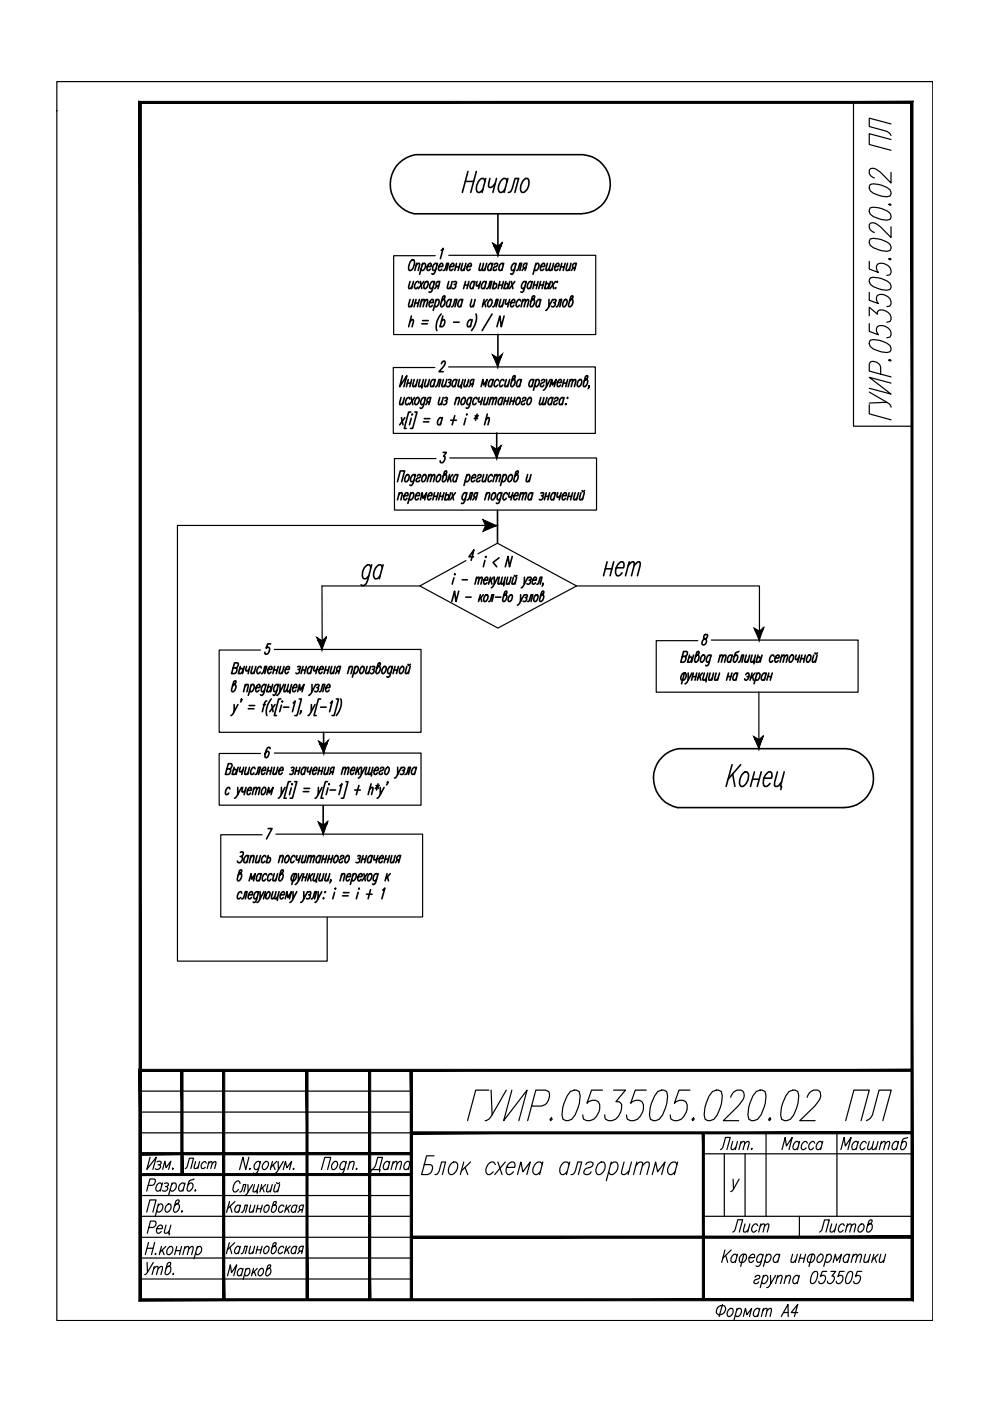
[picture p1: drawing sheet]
<svg xmlns="http://www.w3.org/2000/svg" width="210mm" height="297mm" viewBox="0 0 210 297" stroke-linecap="round" stroke-linejoin="round" font-family="sans-serif">
<defs><g id="words">
<text font-size="10.6" x="98.1" y="238.8">ГУИР.053505.020.02 ПЛ</text>
<text font-size="8.4" x="189.8" y="90.3" transform="rotate(-90 189.8 90.3)">ГУИР.053505.020.02 ПЛ</text>
<text font-size="7.9" x="75.5" y="125.2">да</text>
<g font-size="6.6">
<text x="126.6" y="123.5">нет</text>
<text x="77.3" y="249.8">Дата</text>
</g>
<g font-size="5.7">
<text x="151.7" y="244.8">Лит.</text>
<text x="164.7" y="244.8">Масса</text>
<text x="177.1" y="244.8">Масштаб</text>
<text x="154.2" y="262.5">Лист</text>
<text x="172.5" y="262.5">Листов</text>
</g>
<text font-size="5.3" x="38.1" y="249.1">Лист</text>
</g></defs>
<g fill="none" stroke="#000" stroke-width=".25">
<path d="M12.1 17.3h185.7v262.7h-185.7zM31.1 257l.7-2.6h1.3l-.7 2.6M31.4 251.3h.8a.96 .96 0 0 0 .7-1.2l-1.1-.1-.7 2.5M31.8 245.3l-.7 2.6 2-2.6-.7 2.6M33.3 246.3l.3-.1 .5 .1a.51 .51 0 0 1-.6 .7M33.5 255.6l.5-.3h.2a1.04 1.04 0 0 1 .2 1 1.04 1.04 0 0 1-.9 .7l-.3-.4M33.6 255.3l-.7 2.6M33.8 247l.3 .4a.76 .76 0 0 1-1.2 .4M34.3 251.2l-.2-.4a1.09 1.09 0 0 0-.8 1.7h.3l.5-.3M34.4 250.8l-.4 1.7M34.5 247.9l.5-1.7 .2 1.4 1-1.4-.4 1.7M34.9 250.9l.3-.1 .5 .1-.2 .5-.4 .2"/>
<path d="M35.2 259.7l-.3 1.7 .4 .1 .6-.5M35.2 255.6l.5-.3h.3a1.04 1.04 0 0 1 .2 1.1 1.04 1.04 0 0 1-1 .6 .91 .91 0 0 1 0-1.4zM35.3 251.6l.3 .4a.76 .76 0 0 1-1.2 .4M36.2 259.7l-.4 1.8h.2l-.2 .4M36.4 251.2l.4-.4h.3a1.04 1.04 0 0 1 .2 1.1 1.04 1.04 0 0 1-.9 .6l-.3-.3M36.5 250.8l-.7 2.6M37.5 255.3h.3a1.08 1.08 0 0 1-.8 1.7l-.2-.5 .5-1.8 .3-.3 .4 .1a.84 .84 0 0 1-.7 .9l-.3 .2M38.6 256.7l-.1 .3zM39.1 251.2l-.2-.4a1.05 1.05 0 0 0-.9 .6 1.05 1.05 0 0 0 .1 1.1h.3l.5-.3M39.2 250.8l-.4 1.7M41.1 250l-.9 .3-.2 .3-.3 1.4 .2 .5a1.04 1.04 0 0 0 .9-.6 1.04 1.04 0 0 0-.2-1.1h-.2l-.5 .4M41.3 252.4l.1-.1 .1 .1-.1 .1z"/>
<path d="M48.7 254.7l-.7 2.3M48.8 255.7l.4 1.3M49.8 254.7l-1.6 1.6M50.8 252.7l.4-.1 .4-1.5h.5l-.4 1.6M50.9 250.9v-.2a.6 .6 0 0 0-.7-.3 .6 .6 0 0 0-.5 .5l-.1 .4a1.15 1.15 0 0 0 .1 1.4 .94 .94 0 0 0 .9-.5M50.9 255.8a.41 .41 0 0 0-.7-.2l-.4 .8v.4l.5 .2 .4-.3M51 255.5l-.4 1.5M51.2 257l.5-.4 .3-1.1h.5l-.4 1.5M52.6 251.1v1.6l.9-1.6M52.6 252.7l-.5 .7-.3 .1M52.8 245.3l-.7 2.7-.6-2.7-.7 2.7M52.9 247.8l.1-.1 .1 .1-.2 .2z"/>
<path d="M53.2 255.5l-.3 1.4 .3 .1 .5-.4M54 251.1l-.4 1.5 .4 .1 .6-.4M54 255.5l-.4 1.5M54.5 256.3h.9M54.7 255.5l-.4 1.5M54.8 251.1l-.4 1.6h.2l-.1 .3M55.1 246.6l-.2-.4a1.04 1.04 0 0 0-.9 .7 1.04 1.04 0 0 0 .1 1.1h.3l.5-.4M55.2 246.2l-.5 2a.8 .8 0 0 1-.8 .6l-.2-.1M55.5 251.1l-.4 1.6M55.6 255.5l-.4 1.5M55.7 251.8l.3 .9M55.9 246.6l.5-.4h.2a1.05 1.05 0 0 1-.7 1.8 .83 .83 0 0 1 0-1.4z"/>
<path d="M56.2 255.8l.6-.3a.94 .94 0 0 1-.6 1.5l-.2-.3zM56.3 251.1l-1.1 1.2M56.8 251.1l-.3 1.5 .4 .1 .5-.4M57.7 251.1l-.4 1.6M57.8 246.2l-.5 1.8M57.9 247l.4 1M58.2 255.5h.2a.94 .94 0 0 1-.7 1.5l-.2-.4 .5-1.6 .3-.3 .3 .1a.71 .71 0 0 1-.7 .8l-.2 .2M58.4 251.1l-.3 1.5 .3 .1 .6-.4M58.7 250.7l.1 .2 .5-.2M58.7 246.2l-1.3 1.3M59 246.2v1.8l1.1-1.8M59 248a1.16 1.16 0 0 1-.8 .8"/>
<path d="M59.3 251.1l-.4 1.6M60.1 248l.4-1.8 .3 1.4 1-1.4-.4 1.8M60.2 255.8l-.1-.2a.85 .85 0 0 0-1 .4 .85 .85 0 0 0 .2 1h.2l.5-.3M60.8 255.5l-.4 1.5M60.9 256.1l.4 .9M61.6 255.5l-1.1 1.1M62.1 247.8l.2-.1v.1l-.1 .2zM62.9 255.8l-.1-.2a.87 .87 0 0 0-.9 .4 .87 .87 0 0 0 .1 1h.3l.4-.3M63 255.5l-.4 1.5M63.7 256.5l-.6 .5M64.1 256.5l-.6-.1-.1-.5 .3-.3 .7-.1-.4 1.5M68.1 248l.8-2.6h1.2l-.6 2.6"/>
<path d="M70.6 246.6l.4-.4h.3a1.08 1.08 0 0 1-.7 1.8 .91 .91 0 0 1 0-1.4zM73.3 246.6l-.2-.4a1.05 1.05 0 0 0-.8 1.8l.5-.2 .3-.2M73.4 246.2l-.5 2a.79 .79 0 0 1-.8 .7l-.1-.2M74 246.7l.7-.5 .4 .2-.4 1.6M74.2 246.2l-.5 1.8M92 245.1h-1.5l-1.1 3.9h1.3a1.44 1.44 0 0 0 .9-1.9l-.4-.2h-1.3M92.2 249l.6-.2 .3-.5 .5-1.9h.9l-.7 2.6M95.9 246.5l.7-.1a1.1 1.1 0 0 1 .3 1.5 1.48 1.48 0 0 1-1.4 1.1 1.63 1.63 0 0 1 .4-2.5zM98.3 246.4l-.7 2.6M98.6 247.5l.6 1.5M99.8 246.4l-2 1.9M105 246.9l-.4-.5a1.69 1.69 0 0 0-1.4 2.4l.2 .2h.5l.7-.6"/>
<path d="M105.6 246.4l.9 2.6M107.1 246.4l-2.2 2.6M107.4 247.5h1.7a.73 .73 0 0 0 0-.8 .73 .73 0 0 0-.7-.3 1.92 1.92 0 0 0-.9 2.4l.2 .2h.4l.8-.6M109.7 249l.7-2.6 .5 2 1.5-2-.7 2.6M115 246.9l-.5-.5a1.71 1.71 0 0 0-1.3 2.4l.2 .2h.4l.7-.6M115.1 246.4l-.7 2.6M120.6 246.9l-.4-.5a1.63 1.63 0 0 0-1.1 2.6h.4l.7-.6M120.8 246.4l-.7 2.6M121.1 249l.6-.2 .3-.5 .5-1.9h.8l-.7 2.6M124.2 246.9a1.04 1.04 0 0 1 1.5-.4l.1 .4-.3 .4-1.1 .4a1.03 1.03 0 0 0-.6 1.1 .97 .97 0 0 0 1.5-.4M126.7 246.9l.8-.5h.4a1.63 1.63 0 0 1-1.1 2.6 1.13 1.13 0 0 1-.3-1.5zM129.4 246.9l.8-.5h.4a1.6 1.6 0 0 1 .3 1.6 1.6 1.6 0 0 1-1.4 1l-.4-.6"/>
<path d="M129.6 246.4l-1 3.9M132.3 246.4l-.5 2.4 .2 .2h.4l1-.7M133.9 246.4l-.7 2.6M134.8 247.1l.9-.7 .6 .1-.6 2.5M135 246.4l-.7 2.6M136.2 247.1l.9-.7 .6 .1v.6l-.6 1.9M138.3 249l.7-2.6 .4 2 1.6-2-.7 2.6M143.5 246.9l-.4-.5a1.71 1.71 0 0 0-1.3 2.4l.2 .2h.4l.7-.6M143.7 246.4l-.7 2.6M155.4 250l.1 2.1M156.7 250l-1.4 2.4-.4 .2M31.2 264.7h1.3"/>
<path d="M31.2 267.7l.1 2.1M31.5 263.4l-.7 2.6M31.6 260.3h.8a.76 .76 0 0 0 .6-.6 .76 .76 0 0 0-.2-.8h-.9l-.7 2.6M32.5 267.7l-1.2 2.1-.6 .4M32.6 269l.6-.5 .3 .1-.3 1.6M32.7 268.5l-.5 1.7M32.8 263.4l-.7 2.6M32.9 265.9l.1-.1-.1 .2zM33.3 260.5h1.1a.48 .48 0 0 0 0-.5 .48 .48 0 0 0-.5-.3 1.11 1.11 0 0 0-.4 1.8h.2l.5-.4M33.5 269l.6-.5 .3 .1-.3 1.6M34.2 264.3l-.4 1.7M34.4 265l.4 1"/>
<path d="M35.2 264.3l-1.3 1.2M35.6 264.7l.5-.4h.3a1.04 1.04 0 0 1 .1 1.1 1.04 1.04 0 0 1-.9 .6 .83 .83 0 0 1 0-1.3zM35.7 268.5h.3a1.04 1.04 0 0 1 .1 1.1 1.04 1.04 0 0 1-.9 .6l-.2-.4 .5-1.9 .3-.2 .4 .1a.77 .77 0 0 1-.7 .8l-.3 .3M36.6 270.1l.2-.1-.1 .2zM37.2 265.2h1.1M37.5 264.3l-.5 1.7M38.5 264.3l-.5 1.7M39.1 264.8l.6-.5 .3 .1-.3 1.6M39.2 264.3l-.4 1.7M40 264.8l.6-.5 .4 .1-.4 1.6M41.7 264.7l.5-.4h.3a1.04 1.04 0 0 1 .2 1.1 1.04 1.04 0 0 1-1 .6l-.2-.4M41.9 264.3l-.8 2.6"/>
<path d="M48.2 270.5l.6-2.3 .3 1.6 1.1-1.6-.6 2.3M48.6 263.5l-.6 2.3M48.8 264.5l.3 1.3M49.8 263.5l-1.6 1.5M50.9 264.6l-.3-.4a.97 .97 0 0 0-.6 1.6h.2l.4-.3M51 264.2l-.5 1.6M51.1 265.8l.4-.1 .4-1.5h.5l-.4 1.6M51.4 269.3l-.2-.4a.97 .97 0 0 0-.7 1.6h.3l.4-.3M51.5 268.9l-.4 1.6M52.1 269.3l.4-.4h.3a.97 .97 0 0 1-.7 1.6l-.3-.3M52.2 268.9l-.7 2.4M53.1 264.2l-.3 1.5 .4 .1 .5-.5"/>
<path d="M53.7 268.9l-.4 1.6M53.9 269.6l.4 .9M54 264.2l-.4 1.6M54.5 265h.9M54.6 268.9l-1.1 1.1M54.6 264.2l-.3 1.6M55 269.3l.4-.4h.3a.97 .97 0 0 1-.7 1.6 .77 .77 0 0 1 0-1.2zM55.6 264.2l-.5 1.6M56.1 264.6l.4-.4h.3a.97 .97 0 0 1-.7 1.6l-.2-.3zM57 268.9h.2a.93 .93 0 0 1 .2 1 .93 .93 0 0 1-.9 .6l-.2-.5 .5-1.6 .3-.2 .3 .1a.78 .78 0 0 1-.6 .8l-.3 .2M58.1 264.2h.3a.97 .97 0 0 1-.7 1.6l-.2-.5 .4-1.6 .3-.2 .3 .1a.78 .78 0 0 1-.6 .8l-.2 .2M60.1 264.6l-.2-.4a.97 .97 0 0 0-.6 1.6h.2l.4-.3"/>
<path d="M60.7 264.2l-.4 1.6M60.9 264.9l.3 .9M61.5 264.2l-1.1 1.1M62.9 264.6l-.3-.4a.97 .97 0 0 0-.6 1.6h.2l.4-.3M62.9 264.2l-.3 1.6M63.6 265.2l-.5 .6M64.1 265.2h-.5l-.2-.4 .5-.6h.4l-.3 1.6M152.1 277.3a.91 .91 0 0 1 1-.6 .91 .91 0 0 1 .8 .8 1.19 1.19 0 0 1-1.9 1 1.11 1.11 0 0 1 .1-1.2zM153.2 276.5l-.7 2.6M153.7 265l-.7 2.7M153.9 266.2l.4 1.5M154.4 277.8l.5-.4h.3a1.04 1.04 0 0 1 .2 1.1 1.04 1.04 0 0 1-1 .6 .91 .91 0 0 1 0-1.3z"/>
<path d="M155 265l-1.8 1.8M156.2 277.8l.5-.4h.3a1.08 1.08 0 0 1-.8 1.7l-.3-.3M156.2 266.3l-.2-.4a1.08 1.08 0 0 0-.8 1.8h.3l.5-.4M156.3 277.4l-.7 2.6M156.4 265.9l-.5 1.8M157 266.3l.5-.4h.5a1.02 1.02 0 0 1 .1 1.3 1.02 1.02 0 0 1-1.3 .3 1.21 1.21 0 0 1 .2-1.2zM157.6 279.1l.5-1.7 .3 1.4 1-1.4-.5 1.7M157.7 265.9l-.7 2.6M158.8 266.6h1.2v-.4l-.2-.3a1.04 1.04 0 0 0-.9 .6 1.04 1.04 0 0 0 .1 1.2h.3l.5-.4M160.1 270.8a.66 .66 0 0 1 1-.3l-.1 .5-.7 .3a.54 .54 0 0 0-.4 .7 .63 .63 0 0 0 1-.2M161 277.8l-.3-.4a1.05 1.05 0 0 0-.7 1.7l.5-.1 .3-.2M161.1 277.4l-.5 1.7"/>
<path d="M161.7 266.3l-.3-.4a1.04 1.04 0 0 0-.9 .7 1.04 1.04 0 0 0 .2 1.1h.3l.4-.4M161.7 277.9l.6-.5 .4 .1-.4 1.6M161.8 270.8l.4-.4h.3a1.05 1.05 0 0 1-.7 1.7l-.3-.3M161.8 265.9l-.5 2a.73 .73 0 0 1-.8 .6l-.2-.1M161.9 277.4l-.5 1.7M161.9 270.4l-.7 2.6M162.5 266.3l.4-.4h.3a1.09 1.09 0 0 1-.7 1.8l-.3-.4M162.5 265.9l-.6 2.6M162.6 277.9l.7-.5 .3 .1-.3 1.6M163.4 270.4v1.7l1.1-1.7M163.4 272.1l-.5 .8-.4 .1M164.8 270.9l.6-.5 .4 .1-.3 1.6"/>
<path d="M164.9 270.4l-.4 1.7M165.3 266.3l-.3-.4a1.04 1.04 0 0 0-.9 .7 1.04 1.04 0 0 0 .1 1.1h.3l.5-.4M165.3 265.9l-.4 1.8M165.6 279.1l1.5-2.6v2.6M166.1 278.3h1M166.6 270.9l.6-.5 .4 .1-.4 1.6M166.7 270.4l-.5 1.7M168 265.9l-.3 1.6 .4 .2 .6-.5M169.1 265.9l-.5 1.8M169.1 278.3h-1.3l1.3-1.8-.7 2.6M169.4 270.8l-.3-.4a1.09 1.09 0 0 0-.8 1.7h.3l.5-.3M169.5 270.4l-.5 1.7"/>
<path d="M169.6 266.8h1M169.8 265.9l-.5 1.8M170.8 265.9l-.5 1.8M171.4 266.3l.5-.4h.6a1.09 1.09 0 0 1 .1 1.2 1.09 1.09 0 0 1-1.1 .6 .85 .85 0 0 1-.1-1.4zM172.2 265.9l-.7 2.6M172.5 269.7l.4-.1 .4 .1a2.35 2.35 0 0 1-.9 2.4h-.2a1.08 1.08 0 0 1-.2-1.4zM173.5 266.3l.5-.4h.2a1.05 1.05 0 0 1-.7 1.8 .83 .83 0 0 1 0-1.4zM175.2 266.3l.5-.4h.3a1.05 1.05 0 0 1 .2 1.1 1.05 1.05 0 0 1-1 .7l-.2-.4M175.3 269.6h-.9l-.5 1.1a.64 .64 0 0 1 1.1 .1v.4a.85 .85 0 0 1-.4 .8 .85 .85 0 0 1-1-.1v-.3M175.4 265.9l-.7 2.6M176.2 269.6h1l-.8 .9h.3a.98 .98 0 0 1 0 1.2 .98 .98 0 0 1-1.2 .3v-.4M176.6 267.7l.5-1.8 .3 1.4 1-1.4-.4 1.8"/>
<path d="M179 269.6h-1l-.3 1.1a.6 .6 0 0 1 1 .1 .92 .92 0 0 1-.3 1.1 .92 .92 0 0 1-1.1 0v-.3M179.9 269.7l.4-.1 .4 .1a2.35 2.35 0 0 1-.9 2.4h-.2a1.15 1.15 0 0 1-.2-1.4zM180.1 266.3l-.3-.4a1.04 1.04 0 0 0-.9 .6 1.04 1.04 0 0 0 .2 1.2h.3l.4-.4M180.2 265.9l-.5 1.8M180.8 266.4l.6-.5 .3 .2-.3 1.6M180.9 265.9l-.4 1.8M181.7 266.4l.6-.5 .4 .2-.4 1.6M182.7 269.6h-.9l-.4 1.1a.6 .6 0 0 1 1 .1v.4a.85 .85 0 0 1-.4 .8 .85 .85 0 0 1-1-.1v-.3M183.5 265.9l-.3 1.6 .4 .2 .6-.5M184.5 265.9l-.4 1.8M185.3 265.9l-.5 1.8M185.4 266.6l.4 1.1"/>
<path d="M186.2 265.9l-1.3 1.3M186.8 265.9l-.4 1.6 .4 .2 .6-.5M187.8 265.9l-.5 1.8"/>
</g>
<path d="M29.5 21.5v254.3l.5-.4zM29.5 21.5l.5 .4v253.5zM29.5 21.5l.5 .4 163.6-.4zM30 21.9l163.6-.4-.4 .4zM193.2 21.9l.4 253.9v-254.3zM193.2 21.9l.4 253.9-.4-.4zM29.5 275.8h164.1l-.4-.4zM29.5 275.8l.5-.4h163.2z" fill="#000" stroke="#000" stroke-width=".21"/>
<!-- layer: 0 -->
<g fill="#000" stroke="#000" stroke-width=".21">
<path d="M38.3 226.9l.5 22.1v-22.1zM38.3 226.9l.5 22.1h-.5z"/>
<path d="M47.2 226.9l.5 48.7v-48.7zM47.2 226.9l.5 48.7h-.5z"/>
<path d="M78.1 226.9l.5 48.7v-48.7zM78.1 226.9l.5 48.7h-.5z"/>
<path d="M30 227.1h163.4v-.4zM29.5 226.7h163.9l-163.4 .4zM29.5 226.7l.5 48.9v-48.5zM29.5 226.7l.5 48.9h-.5z"/>
<path d="M29.7 249.2h57.5v-.4zM29.7 248.8h57.5l-57.5 .4z"/>
<path d="M29.7 244.8h57.5v-.4zM29.7 244.4h57.5l-57.5 .4z"/>
<path d="M87.2 240.4h106.2v-.4zM87.2 240h106.2l-106.2 .4z"/>
<path d="M64.9 226.9v48.7h.4zM64.9 226.9h.4v48.7z"/>
<path d="M87 226.9v48.7h.4zM87 226.9h.4v48.7z"/>
<path d="M148.9 240.2v35.4h.4zM148.9 240.2h.4v35.4z"/>
<path d="M87.2 262.5h106.2v-.4zM87.2 262.1h106.2l-106.2 .4z"/>
</g>
<g fill="none" stroke="#000" stroke-width=".25">
<path d="M95.2 54.1h31.1v16.8h-42.8v-16.7h8.8M95.1 77.8h31.1v14.1h-42.8v-14h8.8M95.4 97.1h31.1v11h-42.9v-10.9h8.8M101.3 117.4l4.2-2.2 16.7 9-16.6 9-16.6-9 9.8-5.3M105.5 111.4h-67.9v92.4h31.8v-9.3M58.2 137.7h31.1v17.6h-42.8v-17.5h8.7M89 124.2h-20.7v13.4M122.2 124.2h38.8v11.5M150.8 135.7h31.1v11.1h-42.8v-11h8.8M58.2 159.7h31.1v11h-42.8v-10.9h8.7M160.9 146.8v11.9M58.5 176.9h31.1v17.5h-42.8v-17.4h8.8"/>
<path d="M29.7 231.3h57.5M29.7 235.8h57.5M29.7 257.9h57.5M29.7 253.5h57.5M29.7 240.2h57.5M149.1 257.9h44.3M149.1 244.6h44.3M153.6 244.6v13.3M158 244.6v13.3M162.4 240.2v17.7M169.5 257.9v4.4M177.4 240.2v17.7"/>
<path d="M29.7 266.7h57.5M29.7 262.3h57.5M29.7 271.2h57.5"/>
</g>
<path d="M29.7 35v7.1" fill="none" stroke="#000" stroke-width=".21"/>
<!-- layer: Sensor -->
<path d="M181 21.7v68.7h12.4" fill="none" stroke="#000" stroke-width=".25"/>
<g fill="none" stroke="#000" stroke-width=".34">
<path d="M84.6 34.6a6.8 6.8 0 0 1 3.5-1.8h35.5a6.3 6.3 0 0 1 5.8 6.5 6.3 6.3 0 0 1-6.3 6h-35.2a6.4 6.4 0 0 1-3.3-10.7zM98.7 38.5h1.7M99.2 36.4l-1.2 4.4M101 36.4l-1.2 4.4M102.8 38.5l-.3-.7a1.55 1.55 0 0 0-1.5 1.7 1.38 1.38 0 0 0 .3 1.3h.4l.7-.6M103 37.8l-.8 3M103.9 37.8l-.3 1.7 .1 .2h.4l.4-.2 .5-.6M105.3 37.8l-.8 3M107.5 38.5l-.3-.7a1.62 1.62 0 0 0-1.5 1.7 1.38 1.38 0 0 0 .3 1.3h.4l.6-.6M107.7 37.8l-.8 3M111.2 38l.2-.2h.4a2.16 2.16 0 0 1-.7 3h-.4a2.16 2.16 0 0 1 .5-2.8zM86.9 59.7l-.3 1.4 .3 .1 .5-.4"/>
<path d="M87.1 55.4l.3-.3a.41 .41 0 0 1 .5 .5l-.3 1.2a.61 .61 0 0 1-.9 .5l-.1-.8zM87.7 59.7l-.4 1.5M88.2 56.3l.5-.5 .3 .2-.3 1.3M88.3 55.8l-.3 1.5M89.1 59.7l.3 1.5M89.5 56.2l.4-.4h.2a1.02 1.02 0 0 1-.7 1.5l-.1-.2M89.6 55.8l-.6 2.4M89.9 59.7l-1.2 1.5M90.3 59.8l.3-.1a1.06 1.06 0 0 1-.6 1.5l-.1-.7zM90.6 56.5h.8l-.1-.7a.99 .99 0 0 0-.6 1.5l.6-.2M92.1 59.7l-.6 2.1-.2 .2-.3-.1M92.7 56.2l-.2-.4a.99 .99 0 0 0-.6 1.5l.5-.2"/>
<path d="M92.7 55.8l-.4 1.8-.5 .6-.2-.2M93 56.5h.8l.1-.5-.2-.2a1.06 1.06 0 0 0-.6 1.5h.4l.2-.2M93.5 53.1l.5-.5-.6 2.2M94 57.3h.3l.4-1.5h.4l-.4 1.5M95.2 59.7l-.3 1.4 .3 .1 .4-.4M95.4 56.5h.8l.1-.5-.2-.2a1.06 1.06 0 0 0-.6 1.5l.5-.2M95.9 59.7l-.4 1.5M96.2 59.8h.6l-.1 .4-.4 .1M96.6 56.6h.8M96.8 55.8l-.4 1.5M97.6 55.8l-.5 1.5M98.1 55.8l-.4 1.5h.4l.4-.4"/>
<path d="M98.7 59.7l-.4 1.5M98.8 55.8l-.4 1.5M99.1 56.5h.8v-.5l-.1-.2a1.06 1.06 0 0 0-.6 1.5l.5-.2M99.4 59.7l-.4 1.5M100.7 59.7l-.4 1.5M101.2 59.7l-.2 .5 .1 .4h.2l.4-.4M101.9 55.8l-.3 1.5h.4l.3-.4M101.9 59.7l-.4 1.5M102.5 55.8l-.3 1.5h.3l.4-.4M103.1 59.7l-.4 1.5M103.2 55.8l-.4 1.5M104.3 56.2l-.1-.4a1.06 1.06 0 0 0-.6 1.5l.5-.2"/>
<path d="M104.5 55.8l-.5 1.5M104.8 56.2l.4-.4 .3 .2-.2 .5-.6 .2-.1 .6a.47 .47 0 0 0 .7-.2M104.8 59.7l-.4 1.5M105.6 45.3v8.7M106 59.7l-.4 1.5M106.7 56.2l-.2-.4a1.06 1.06 0 0 0-.6 1.5l.6-.2M106.8 59.7l-.5 1.5M106.8 55.8l-.4 1.5M107.3 59.7l-.5 1.5M107.8 40.8l.5-.2 .9-2.8h.8l-.8 3M108.1 59.7l-.4 1.5M108.4 59.7l.3 1.5"/>
<path d="M109.2 59.7l-1.2 1.5M109.3 56.2l-.1-.4a1.06 1.06 0 0 0-.6 1.5l.5-.2M109.4 55.8l-.4 1.8a.57 .57 0 0 1-.6 .6l-.1-.2M109.5 57.3h.3l.4-1.5h.4l-.4 1.5M111.1 56.8l-.4 .5M111.5 56.8h-.4l-.2-.4 .4-.6h.4l-.4 1.5M111.6 59.7l-.6 2.1-.3 .2-.3-.1M112.8 59.7l-.4 1.5M113.4 59.7l-.4 1.5M113.6 56.2l.3-.4h.2a1.02 1.02 0 0 1-.6 1.5l-.2-.2M113.7 55.8l-.7 2.4M114.1 59.7l-.4 1.5"/>
<path d="M114.6 59.7l-.4 1.5M114.7 56.5h.7l.1-.2-.2-.5a1.06 1.06 0 0 0-.5 1.5l.5-.2M115.3 59.7l-.4 1.5M115.9 59.7l-.4 1.5M116.1 55.8l-.3 1.5h.3l.3-.4M116.7 59.7l-.4 1.5M116.7 55.8l-.3 1.5h.4l.3-.4M117 59.7l.4 1.5M117.4 55.8l-.4 1.5M117.7 56.5h.8l-.1-.7a1.04 1.04 0 0 0-.6 1.5h.3l.2-.2M117.8 59.7l-1.2 1.5M118.1 59.8l.1-.1-.1 .2z"/>
<path d="M118.9 56.6h.7M119.1 55.8l-.4 1.5M119.8 55.8l-.4 1.5M120.3 55.8l-.3 1.5h.3l.5-.4M121.1 55.8l-.4 1.5M121.5 56.8l-.4 .5M121.9 56.8h-.4l-.1-.5 .4-.5h.4l-.4 1.5M85.3 79.7l-.6 2.3 1.6-2.3-.7 2.3M86.9 63.5l-.3 1.4 .3 .2 .5-.5M86.9 68.2l.5-.4 .3 .1-.3 1.4M87.2 67l-.6 2.3M87.7 63.5l-.4 1.6"/>
<path d="M88 64.2h.7M88.2 63.5l-.4 1.6M88.8 60l-.1-.3a1.02 1.02 0 0 0-.7 1.5h.3l.3-.3M88.9 63.5l-.4 1.6M89.3 64l.5-.5 .2 .1-.3 1.5M89.4 63.5l-.3 1.6M89.4 68.7h1.2M89.6 68h1.2M90 64l.5-.5 .2 .1-.3 1.5M91 64.2h.8v-.7a1.07 1.07 0 0 0-.7 1.6h.2l.4-.4M92.1 60l-.2-.3a1.02 1.02 0 0 0-.6 1.5h.2l.3-.3M92.4 63.8l.3-.3h.2a1.07 1.07 0 0 1-.6 1.6l-.2-.4"/>
<path d="M92.5 63.5l-.7 2.3M92.6 60.6l-.4 .6M93 60.6h-.4l-.2-.4 .3-.4 .5-.1-.3 1.5M93.5 66.6a3.7 3.7 0 0 0-.9 3.5M93.6 68.1l.5-.3a1.03 1.03 0 0 1-.6 1.5l-.1-.3M93.6 77.1l.4-.5h.3l.1 .4a3.7 3.7 0 0 1-1.3 1.8h.9M93.9 67l-.6 2.3M94 63.5h.2a1.09 1.09 0 0 1-.6 1.6l-.2-.5 .5-1.7 .4-.2-.1 .6-.6 .5M95.6 63.8l-.2-.3a1.07 1.07 0 0 0-.6 1.6h.2l.4-.4M95.7 63.5l-.4 1.6M95.7 65.1l.3-.2 .5-1.4h.4l-.4 1.6M96.2 68.3h1.2"/>
<path d="M96.5 60.3a.51 .51 0 0 1 0 .7 .51 .51 0 0 1-.7 .1M98 63.8l-.1-.3a1.02 1.02 0 0 0-.6 1.6l.5-.4M98.1 63.5l-.4 1.6M98.5 60.4h.7M100 63.5l-.3 1.4 .3 .2 .4-.5M100 68.1l-.1-.3a1.06 1.06 0 0 0-.6 1.5l.5-.3M100.1 67.8l-.4 1.5M100.6 60l-.2-.3a1.03 1.03 0 0 0-.6 1.5h.2l.4-.3M100.7 63.5l-.3 1.6M100.9 66.6a3.9 3.9 0 0 1-.9 3.5M102.6 63.5l-.3 1.6M102.7 64.2l.3 .9"/>
<path d="M103 60l-.1-.3a.98 .98 0 0 0-.6 1.5l.5-.3M103.2 61.2l.4-.4 .3-1.1h.4l-.4 1.5M103.3 63.5l-1 1.1M104 63.5h.2a1.09 1.09 0 0 1-.6 1.6 1.12 1.12 0 0 1 .4-1.6zM104.3 66.6l-2.1 3.5M104.5 65.1l.3-.2 .1-.3 .3-1.1h.4l-.4 1.6M104.6 60.3l.5-.2a.57 .57 0 0 1 .1 .7 .57 .57 0 0 1-.7 .3v-.1M105.6 70.9v6.8M105.8 60.4h.7M106.2 63.5l-.4 1.4 .3 .2 .5-.5M106.9 67l-.6 2.3-.3-2.3-.6 2.3M106.9 63.5l-.4 1.6"/>
<path d="M107.1 60.3l.4-.2a.57 .57 0 0 1 .1 .7 .57 .57 0 0 1-.7 .3v-.1M107.3 63.5l-.2 .9 .2 .1h.2l.4-.5M108.1 63.5l-.5 1.6M108.3 64.2h.8l-.1-.7a1.07 1.07 0 0 0-.6 1.6h.2l.4-.4M110.4 63.8l-.2-.3a1.07 1.07 0 0 0-.6 1.6h.2l.3-.4M110.8 64l.4-.5 .2 .1-.3 1.5M110.9 63.5l-.4 1.6M111.4 64l.5-.5 .2 .1-.3 1.5M111.5 60l-.2-.3a1.03 1.03 0 0 0-.6 1.5l.6-.3M112.8 60l-.2-.3a1.02 1.02 0 0 0-.6 1.5h.2l.3-.3M113 63.5h.2a1.07 1.07 0 0 1-.6 1.6l-.2-.5 .4-1.7 .5-.2-.1 .6-.6 .5M113.1 60.4h.8"/>
<path d="M114.4 60.4h.7M114.6 63.8l-.2-.3a1.09 1.09 0 0 0-.6 1.6l.6-.4M114.7 63.5l-.4 1.6M115.7 60.3l.4-.2a.63 .63 0 0 1 .2 .7 .63 .63 0 0 1-.7 .4l-.1-.2M116.4 65.1l-.7 .7M116.4 63.5v1.6l.8-1.6M117.3 63.6l.2-.1 .4 .1a.46 .46 0 0 1-.5 .6M117.6 64.2a.51 .51 0 0 1 0 .6 .51 .51 0 0 1-.7 .1M117.7 61.1h.1v.1zM118 65.1l.4-.5 .3-1.1h.4l-.4 1.6M119.7 63.6l.4-.1a1.07 1.07 0 0 1-.6 1.6l-.2-.7zM121.1 63.5h.2a1.09 1.09 0 0 1-.6 1.6l-.1-.5 .4-1.7 .4-.2v.6l-.6 .5"/>
<path d="M85 84.3l-.3 1.4 .3 .1 .5-.4M85.1 88.5l.4 1.6M85.8 84.3l-.5 1.5M85.8 88.5l-1.1 1.6M86.4 81.2h.7M86.6 80.5l-.4 1.5M86.9 84.6l-.2-.3a1.06 1.06 0 0 0-.6 1.5l.6-.3M87.1 87.4h-.5l-.9 3.4h.4M87.2 84.3l.3 1.5M87.2 88.7l-.4 1.4M87.3 80.5l-.4 1.5M87.4 87.9h.1l-.1 .1z"/>
<path d="M87.8 80.5l-.3 1.4 .3 .1 .5-.5M87.9 84.3l-1.1 1.5M88 87.4h.4l-.9 3.4h-.5M88.3 84.4l.4-.1a1.03 1.03 0 0 1-.6 1.5 1.07 1.07 0 0 1 .2-1.4zM88.5 80.5l-.4 1.5M89.1 80.5l-.3 1.4 .3 .1 .4-.5M89.8 80.5l-.4 1.8M89.8 89.4h1.1M89.9 88.8h1.2M90.2 84.6l-.3-.3a1.06 1.06 0 0 0-.5 1.5l.5-.3M90.2 84.3l-.6 2-.2 .3-.3-.1M90.3 80.5l-.3 1.4 .3 .1 .4-.5"/>
<path d="M90.7 85.2l-.4 .6M91 80.5l-.4 1.5M91.1 85.2h-.5v-.5a.66 .66 0 0 1 .7-.4l-.4 1.5M92.2 80.8l-.1-.3a.87 .87 0 0 0-.8 .4 .87 .87 0 0 0 0 1l.3 .1 .4-.4M92.3 80.5l-.4 1.5M92.4 82l.4-.5 .3-1h.4l-.4 1.5M93.2 84.3l-.3 1.4 .3 .1 .5-.4M93.7 88.9l-.2-.4a.98 .98 0 0 0-.6 1.6l.4-.1 .2-.3M93.8 88.5l-.4 1.6M94 95.9h.6l-.5 .9h.1a.9 .9 0 0 1-.7 1.3l-.2-.4M94 84.3l-.5 1.5M94 80.5l-.3 1.4 .3 .1 .4-.5"/>
<path d="M94.3 84.4l.2-.1 .4 .1a.45 .45 0 0 1-.5 .5M94.6 84.9a.52 .52 0 0 1 0 .7 .52 .52 0 0 1-.7 .1M94.7 80.5l-.4 1.5M95 80.5h.6a.45 .45 0 0 1-.4 .6M95.3 81.1a.5 .5 0 0 1 .1 .7 .5 .5 0 0 1-.7 .1M95.6 89.1h1.2M96.4 88.1l-.5 2M96.7 84.7l.4-.4 .3 .1-.3 1.4M96.8 80.8l-.2-.3a.98 .98 0 0 0-.6 1.5l.5-.4M96.8 84.3l-.4 1.5M96.9 80.5l-.4 1.5M97.4 80.5l-.3 1.4 .3 .1 .5-.5"/>
<path d="M97.9 84.6l.6-.3a1.03 1.03 0 0 1-.6 1.5l-.2-.6zM98.2 80.5l-.4 1.8M98.7 80.5l-.3 1.4 .3 .1 .4-.5M98.7 88.7l-.3 1.4M99 87.8v.2zM99.4 80.5l-.4 1.5M99.9 81.4l-.5 .6M99.9 84.6l-.1-.3a1.04 1.04 0 0 0-.7 1.5l.4-.1 .2-.2M100 84.3l-.6 2-.3 .3-.3-.1M100.2 81.4h-.3l-.2-.4 .2-.5h.6l-.4 1.5M100.7 88.1l.5 .7M101.2 84.6l-.2-.3a1.06 1.06 0 0 0-.6 1.5l.6-.3"/>
<path d="M101.2 87.8l-.4 1.3M101.4 88.1l-.8 .7M101.6 84.3l-.2 .9h.3l.5-.4M102 82l.4-1.5 .2 1.1 .7-1.1-.4 1.5M102.3 84.3l-.4 1.5M102.9 84.3l-.4 1.4 .3 .1 .5-.4M103 89l.4-.5 .3 .2-.3 1.4M103.3 87.8l-.6 2.3M103.6 84.3l-.4 1.5M104 84.7l.4-.4 .2 .1-.3 1.4M104.1 84.3l-.4 1.5M104.5 80.8l-.2-.3a1.03 1.03 0 0 0-.6 1.5h.2l.4-.4"/>
<path d="M104.6 80.5l-.4 1.5M104.6 84.7l.5-.4 .2 .1-.3 1.4M105.3 91.8v5.3M105.7 80.8l-.1-.3a.98 .98 0 0 0-.6 1.5l.5-.4M106.6 84.6l-.2-.3a1.06 1.06 0 0 0-.6 1.5l.4-.1 .1-.2M106.7 84.3l-.5 1.5M106.8 80.8v-.3a.85 .85 0 0 0-.9 .5 .85 .85 0 0 0 .2 1h.2l.3-.4M107 85h.7M107.2 84.3l-.4 1.5M107.3 80.5l-.3 1.4 .3 .1 .5-.5M107.9 84.3l-.4 1.5M108.1 80.5l-.5 1.5"/>
<path d="M108.2 85h.8M108.4 84.3l-.4 1.5M108.9 80.5h.1a1.06 1.06 0 0 1-.6 1.5l-.1-.5 .4-1.6 .3-.2h.2v.1a.71 .71 0 0 1-.5 .7l-.2 .3M109.2 84.3l-.5 1.5M109.8 84.4l.3-.1a1.03 1.03 0 0 1-.6 1.5 1.07 1.07 0 0 1 .3-1.4zM110.5 80.8l-.2-.3a1.02 1.02 0 0 0-.6 1.5h.2l.3-.4M110.6 80.5l-.5 1.5M110.8 84.6l.3-.3 .4 .1-.3 .5a.61 .61 0 0 0-.6 .8 .43 .43 0 0 0 .6-.2M112.1 84.4l.4-.1a1.02 1.02 0 0 1-.6 1.5l-.2-.3v-.3zM113.1 80.8l-.2-.3a1.02 1.02 0 0 0-.6 1.5h.2l.3-.4M113.2 80.5l-.4 1.5M113.6 80.8l.6-.3a.99 .99 0 0 1-.6 1.5l-.2-.4"/>
<path d="M113.7 80.5l-.6 2.2M114.7 84.3l-.3 1.4h.4l.2-.3M114.8 80.8a.48 .48 0 0 1 .7-.3l-.2 .6-.6 .2-.1 .6 .4 .1 .3-.4M115.3 84.3l-.3 1.4 .3 .1 .4-.4M115.9 82l-.7 .7M115.9 80.5v1.5l.8-1.5M116 84.3l-.4 1.5M116.6 82l.4-1.5 .1 1.1 .8-1.1-.4 1.5M117.1 84.6l-.1-.3a1.06 1.06 0 0 0-.6 1.5l.5-.3M117.2 84.3l-.4 1.5M117.6 84.6l.4-.3 .3 .1-.2 .5-.6 .3-.1 .5a.47 .47 0 0 0 .7-.2M118.2 81.1h.8l.1-.2-.2-.4a.98 .98 0 0 0-.6 1.5l.6-.4"/>
<path d="M119.4 81.2h.7M119.5 84.6l-.2-.3a1.06 1.06 0 0 0-.6 1.5l.6-.3M119.6 84.3l-.4 1.5M119.6 80.5l-.4 1.5M119.9 85.7l.1-.1zM120.3 84.3v.2zM120.3 80.5l-.3 1.5M120.8 80.9l.4-.4h.2l-.3 1.5M120.9 80.5l-.4 1.5M121.4 80.9l.3-.4h.4l-.3 1.5M122.6 80.8l.6-.3a1.06 1.06 0 0 1-.6 1.5 .83 .83 0 0 1 0-1.2zM124.2 80.5h.2a.99 .99 0 0 1-.6 1.5l-.1-.5 .4-1.6 .5-.2-.1 .5-.6 .6"/>
<path d="M125 81.9l-.1 .1-.1-.1 .1-.1v.3l-.2 .3M84.3 102.1l.6-2.2h.9l-.6 2.2M84.6 104.9l.4-.4h.3l-.3 1.5M84.7 104.5l-.4 1.5M85.7 105.1h.8l-.1-.6a1.02 1.02 0 0 0-.6 1.5h.2l.3-.4M86.2 100.7l.4-.1a.98 .98 0 0 1-.6 1.5l-.2-.3v-.3zM87 104.8l.2-.3h.4a1.04 1.04 0 0 1-.7 1.5l-.1-.4M87.1 104.5l-.6 2.3M88 101l-.2-.4a.99 .99 0 0 0-.6 1.5l.6-.3M88.1 100.6l-.5 1.8-.4 .5-.3-.1M88.1 105.1h.8l.1-.4-.2-.2a1.03 1.03 0 0 0-.6 1.5h.2l.4-.4M88.5 101l.3-.4 .4 .1-.3 .6a.61 .61 0 0 0-.6 .8 .48 .48 0 0 0 .7-.3"/>
<path d="M89.1 106l.4-1.5 .2 1.1 .8-1.1-.5 1.5M89.8 100.7l.4-.1a1.02 1.02 0 0 1-.6 1.5l-.2-.3v-.3zM90.7 105.1h.8l.1-.4-.2-.2a1.03 1.03 0 0 0-.6 1.5h.2l.4-.4M90.9 101.1l.4-.5 .3 .1-.4 1.4M91 100.6l-.4 1.5M91.5 101.1l.5-.5 .2 .1-.3 1.4M92 105.2h.7M92.1 104.5l-.3 1.5M92.9 100.7l.4-.1a1.02 1.02 0 0 1-.6 1.5l-.2-.3v-.3zM92.9 104.5l-.4 1.5M93.2 105.2h.7M93.4 104.5l-.4 1.5"/>
<path d="M94.1 104.5l-.4 1.5M94.3 100.6h.2a.98 .98 0 0 1-.6 1.5l-.1-.4 .4-1.6 .3-.2h.2v.1a.71 .71 0 0 1-.5 .7l-.2 .3M94.5 105.1l.4-.2a.57 .57 0 0 1 .2 .7 .57 .57 0 0 1-.8 .3v-.1M94.6 104.5l-.3 1.5M95.3 100.6l-.4 1.5M95.4 101.3l.2 .8M95.5 104.5l-.4 1.5M95.8 104.5l.4 1.5M96 100.6l-1 1.1M96.5 104.5l-1.1 1.5M97 101l-.2-.4a1.04 1.04 0 0 0-.6 1.5h.4l.2-.3M97.1 100.6l-.4 1.5"/>
<path d="M98.9 101l.4-.4h.2a1.02 1.02 0 0 1-.7 1.5l-.1-.3M98.9 104.8l-.2-.3a1.02 1.02 0 0 0-.6 1.5h.2l.4-.4M99 104.5l-.6 2-.3 .3-.3-.1M99 100.6l-.6 2.3M99 106l.5-.4 .3-1.1h.4l-.4 1.5M100 101.3h.8v-.6l-.1-.1a1.06 1.06 0 0 0-.6 1.5l.6-.3M100.4 118.1h-1l1.1-1.5-.6 2.2M100.7 105.4l-.5 .6M101 105.4h-.3l-.2-.4 .2-.5h.6l-.4 1.5M101.3 101l.3-.4 .4 .1-.3 .6a.66 .66 0 0 0-.7 .8 .47 .47 0 0 0 .8-.3M102.6 100.6l-.4 1.5h.3l.5-.4M102.8 118.8l-.3 1.4"/>
<path d="M102.9 118.1l.2-.1-.1 .2zM103.1 104.9l.4-.4h.3l-.3 1.5M103.2 104.5l-.4 1.5M103.3 100.6l-.4 1.5M104.4 101l-.1-.4a.99 .99 0 0 0-.6 1.5l.5-.3M104.5 104.5h.4a1.04 1.04 0 0 1-.6 1.5l-.1-.7zM104.8 101.1l.4-.5 .3 .1-.4 1.4M104.9 100.6l-.4 1.5M105.4 101.1l.5-.5 .2 .1-.3 1.4M105.5 108.1v7.1M105.8 118.3l-1.3 .9 .8 1M106.3 104.8l-.1-.3a.98 .98 0 0 0-.6 1.5l.5-.4"/>
<path d="M106.4 104.5l-.6 2-.3 .3-.3-.1M106.7 101l.3-.4h.2a1.03 1.03 0 0 1-.6 1.5l-.2-.3M106.8 100.6l-.7 2.3M107.6 104.8l-.2-.3a1.02 1.02 0 0 0-.6 1.5h.2l.3-.4M108 104.5l-.1 .5v.4h.2l.5-.4M108.1 100.7l.3-.1a.98 .98 0 0 1-.5 1.5l-.2-.6zM108.6 118l-.6 2.2-.3-2.2-.6 2.2M108.7 104.5l-.4 1.5M109 105.1h.8l-.1-.6a.98 .98 0 0 0-.6 1.5l.5-.4M109.5 100.6h.2a1.03 1.03 0 0 1-.6 1.5l-.1-.4 .4-1.6 .4-.2v.5l-.6 .6M110.3 104.9l.3-.4h.4l-.3 1.5M110.4 104.5l-.4 1.5"/>
<path d="M111 104.9l.2-.4h.5l-.4 1.5M111.9 100.6l-.3 1.5h.3l.4-.4M112.6 100.6l-.4 1.5M112.9 104.8l-.2-.3a1.03 1.03 0 0 0-.6 1.5h.2l.4-.4M113 104.5l-.4 1.5M114.7 104.5h.6l-.2 .5-.3 .1M115 105.1a.51 .51 0 0 1 0 .7 .51 .51 0 0 1-.7 .1M115.6 105.2h.7M115.8 104.5l-.4 1.5M116.5 104.5l-.4 1.5M117.7 104.8l-.2-.3a1.02 1.02 0 0 0-.6 1.5h.2l.4-.4M117.8 104.5l-.4 1.5"/>
<path d="M118.3 104.5l-.2 .5 .1 .4h.2l.4-.4M119 104.5l-.4 1.5M119.2 105.1h.8v-.6a.98 .98 0 0 0-.6 1.5l.5-.4M120.5 105.2h.7M120.7 104.5l-.4 1.5M121.4 104.5l-.4 1.5M121.9 104.5l-.3 1.4 .3 .1 .5-.4M122.7 104.5l-.5 1.5M123.2 104.5l-.3 1.4 .3 .1 .4-.4M123.4 104l.2 .3 .3-.3M123.9 104.5l-.4 1.5M57.4 136.5h-.6l-.4 .9 .5-.2a.91 .91 0 0 1-.6 1.5l-.1-.1v-.3"/>
<path d="M96.3 122.5l-.4 1.4M96.5 121.7l-.1 .2zM97.3 125.3l-.6 2.2-.3-2.2-.6 2.2M98 122.9h1.1M98.7 126.6h1.2M101 122.8l.4-.4 .2 .1-.3 1.4M101.1 122.4l-.4 1.5M101.6 122.8l.4-.4 .3 .1-.3 1.4M101.8 126.1l-.3 1.4M101.9 126.7l.2 .8M102.5 126.1l-.9 1M102.6 123h.8v-.2l-.1-.4a1 1 0 0 0-.6 1.5l.4-.1 .1-.2"/>
<path d="M102.9 126.2l.4-.1a.98 .98 0 0 1-.6 1.4l-.1-.6zM103.6 127.5h.3l.1-.4 .3-1h.4l-.4 1.4M104 122.4l-.4 1.5M104.1 123l.2 .9M104.6 122.4l-.9 1M104.8 122.4v1.5l.8-1.5M104.8 123.9l-.6 .7M105.1 126.6h1.1M105.9 122.4l-.3 1.4 .2 .1 .4-.5M106.5 122.4l-.3 1.4 .3 .1 .4-.5M107.1 126.1h.2a.98 .98 0 0 1-.6 1.4l-.1-.4 .4-1.6 .4-.2-.1 .6-.5 .5M107.1 122.4l-.3 1.8"/>
<path d="M107.6 122.4l-.3 1.4 .3 .1 .5-.5M108.1 126.2l.4-.1a.98 .98 0 0 1-.6 1.4l-.2-.3 .1-.3zM108.4 122.4l-.5 1.5M108.9 122.4l-.4 1.4 .3 .1 .4-.5M109.1 122l.1 .2 .4-.2M109.5 122.4l-.3 1.5M110.3 127.5l-.2 .5-.4 .3M110.4 126.1l-.1 1.4 .9-1.4M111.2 123.9l-.4 .6-.3 .1M111.2 122.4v1.5l.8-1.5M111.2 126.2h.6l-.1 .4-.3 .1M111.5 126.7a.5 .5 0 0 1 .1 .7 .5 .5 0 0 1-.7 .1"/>
<path d="M111.9 127.5h.3l.4-1.4h.4l-.4 1.4M112 122.5l.3-.1 .3 .1-.1 .4-.3 .1M112.3 123a.5 .5 0 0 1 .1 .7 .5 .5 0 0 1-.7 .1M112.9 123h.8l-.1-.6a1 1 0 0 0-.6 1.5l.5-.3M113.6 126.2l.3-.1a.99 .99 0 0 1-.5 1.4l-.2-.6zM113.8 123.9l.3-.1 .4-1.4h.4l-.4 1.5M114.9 126.1h.2a.98 .98 0 0 1-.6 1.4l-.1-.4 .4-1.6 .5-.2-.1 .6-.6 .5M115.2 123.8h-.2l.1-.2v.4l-.2 .3M144.7 139.2h.5l.2 .4-.3 .7-.8 .1 .6-2.3h.6l.2 .2-.1 .7-.4 .2M146 139.5l.5-.2a.58 .58 0 0 1 .1 .7 .58 .58 0 0 1-.7 .3l-.1-.1M146.2 138.9l-.4 1.5M147.1 138.9l-.5 1.5"/>
<path d="M147.9 138.9h.1a1.06 1.06 0 0 1-.6 1.5l-.1-.5 .4-1.6 .3-.2 .2 .1a.71 .71 0 0 1-.5 .8l-.2 .2M148.9 139l.4-.1a1.04 1.04 0 0 1-.6 1.5l-.2-.7zM149.4 134.6l-.2 .6a.7 .7 0 0 1 .6 .9 .7 .7 0 0 1-.9 .5l-.1-.3a1.31 1.31 0 0 1 1-1.1 .46 .46 0 0 0 0-.7zM150.7 139.2v-.2a.85 .85 0 0 0-.9 .4 .85 .85 0 0 0 .1 1l.6-.3M150.8 138.9l-.6 2.1-.3 .2-.3-.2M152.6 139.3l.3-.3h.4l-.4 1.4M152.7 138.9l-.4 1.5M153.2 139.3l.3-.3h.4l-.3 1.4M155.2 139.2l-.2-.3a1.02 1.02 0 0 0-.6 1.5h.2l.3-.3M155.3 138.9l-.5 1.5M156.7 138.1l-.6 .2-.2 .3-.4 1.3 .1 .5a1.06 1.06 0 0 0 .6-1.5l-.5 .3M158.2 138.9l-.3 1.4 .3 .1 .5-.5"/>
<path d="M158.9 138.9l-.4 1.5M159.5 138.9l-.3 1.4 .3 .1 .4-.5M160.2 138.9l-.4 1.8M160.6 139.5l.4-.2a.58 .58 0 0 1 .1 .7 .58 .58 0 0 1-.7 .3l-.1-.1M160.7 138.9l-.4 1.5M161.6 138.9l-.5 1.5M164.1 139.2l-.2-.3a1.02 1.02 0 0 0-.6 1.5h.2l.4-.3M164.4 139.5h.7l.1-.5a.85 .85 0 0 0-.9 .4 .85 .85 0 0 0 .2 1h.2l.3-.3M165.7 139.3l.2-.3h.5l-.4 1.4M165.8 138.9l-.4 1.5M166.3 139.3l.3-.3h.4l-.3 1.4M167.7 139l.4-.1a1.04 1.04 0 0 1-.6 1.5l-.2-.7z"/>
<path d="M168.8 138.9l-.2 .5 .1 .5h.2l.5-.5M169.5 138.9l-.4 1.5M169.8 139.6h.7M170 138.9l-.4 1.5M170.8 138.9l-.4 1.5M171.4 139l.4-.1a1.04 1.04 0 0 1-.7 1.5l-.1-.7zM172.5 138.9l-.3 1.4 .3 .1 .5-.5M172.8 138.4l.1 .2 .4-.2M173.3 138.9l-.4 1.5M49.4 141.6l.8 .1v.7l-.5 .4h-.6l.6-2.3h.6l.2 .2-.1 .5-.4 .4M49.6 145.1h.3a1.09 1.09 0 0 1-.6 1.6l-.2-.5 .5-1.6 .4-.3-.1 .6-.6 .5M49.6 149.4v1.5l.8-1.5"/>
<path d="M49.6 150.9l-.6 .8M50.8 141.9l.5-.2a.63 .63 0 0 1 .1 .8 .63 .63 0 0 1-.7 .3l-.1-.2M51 141.3l-.5 1.5M51.3 148.3l-.1 .1-.1-.1 .1-.1v.3l-.2 .3M51.8 141.3l-.4 1.5M51.9 145.6l.5-.5 .2 .1-.2 1.5M52 145.1l-.4 1.6M52.3 141.3l-.2 .8 .1 .2 .7-.5M52.6 150.3h1.2M52.8 149.6h1.2M53 141.3l-.4 1.5M53.2 145.4l.3-.3h.2a1.07 1.07 0 0 1-.6 1.6l-.2-.4"/>
<path d="M53.3 145.1l-.7 2.3M53.5 141.3l-.3 1.4 .3 .1 .5-.4M54.3 141.3l-.5 1.5M54.3 145.8h.8v-.6l-.1-.1a1.09 1.09 0 0 0-.6 1.6l.5-.4M55.4 141.6l-.2-.3a.98 .98 0 0 0-.6 1.5l.6-.3M55.4 142.8l.5-.4 .3-1.1h.3l-.4 1.5M55.8 149.4h.5M56.3 145.4l-.1-.3a1.09 1.09 0 0 0-.6 1.6l.5-.4M56.4 145.1l-.6 2.1-.2 .2-.4-.1M56.5 148.6l-.3 .1-.1 .3-.5 1.9M56.8 145.8l.4-.2a.58 .58 0 0 1 .1 .7 .58 .58 0 0 1-.7 .2v-.1M56.8 141.9h.8l.1-.4-.2-.2a1.03 1.03 0 0 0-.6 1.5h.2l.4-.3"/>
<path d="M57 145.1l-.5 1.6M57.3 158.7v-.2l-.3-.1a2.38 2.38 0 0 0-.8 2.2 .73 .73 0 0 0 .8-.5 .73 .73 0 0 0-.2-.8l-.5 .3-.1 .3M57.5 148.2a4.1 4.1 0 0 0-.9 3.5M57.6 149.4l.3 1.5M57.8 145.1l-.4 1.6M58.1 142.1h.7M58.2 141.3l-.3 1.5M58.3 149.4l-1.1 1.5M59 145.4l-.2-.3a1.09 1.09 0 0 0-.6 1.6l.5-.4M59 141.3l-.4 1.5M59 145.1l-.6 2.1-.2 .2-.3-.1M59.4 145.1v1.6l.8-1.6"/>
<path d="M59.4 146.7l-.7 .7M59.5 141.3l-.3 1.4 .3 .1 .4-.4M59.5 148.2h-.4l-.9 3.5h.4M59.7 149.5l-.4 1.4M59.9 148.6l-.1 .2zM60.1 149.9h1.1M60.2 141.3l-.4 1.5M60.5 141.9h.8l.1-.4-.2-.2a1.03 1.03 0 0 0-.6 1.5h.2l.4-.3M60.5 145.1l-.3 1.4 .2 .2 .5-.5M61.2 145.1l-.3 1.4 .2 .2 .4-.5M61.8 145.1l-.3 1.9M62.1 145.8h.8l-.1-.7a1.02 1.02 0 0 0-.6 1.6l.5-.4"/>
<path d="M62.2 149l.4-.4-.6 2.3M63.1 141.4h.6l-.1 .4-.4 .1M63.1 146.7l.4-1.6 .2 1.2 .8-1.2-.5 1.6M63.4 141.9a.51 .51 0 0 1 0 .7 .51 .51 0 0 1-.7 .1M63.4 148.2h.5l-.9 3.5h-.5M63.9 150.8l-.2 .1 .1-.2-.2 .7M64 142.1h.8M64.2 141.3l-.4 1.5M65 141.3l-.5 1.5M66 150.9l-.4 .7-.3 .1M66 149.4v1.5l.8-1.5M66.1 141.6l-.2-.3a.98 .98 0 0 0-.6 1.5l.6-.3"/>
<path d="M66.2 145.1v1.6l.8-1.6M66.2 146.7l-.7 .7M66.2 141.3l-.4 1.5M66.7 141.3l-.2 .8 .1 .2 .7-.5M67 145.2l.3-.1 .3 .1a.45 .45 0 0 1-.4 .6M67.3 145.8a.5 .5 0 0 1 .1 .6 .5 .5 0 0 1-.7 .1M67.4 141.3l-.4 1.5M67.7 141.9h.8v-.4l-.1-.2a1.03 1.03 0 0 0-.6 1.5h.2l.3-.3M67.7 146.7l.3-.2 .4-1.4h.5l-.5 1.6M68 148.2h-.5l-.9 3.5h.4M68 149.9h1.2M68.6 155.3v4.4"/>
<path d="M68.9 142.1h.7M69.1 145.8h.8l-.1-.7a1.02 1.02 0 0 0-.6 1.6l.6-.4M69.1 141.3l-.4 1.5M69.8 141.3l-.4 1.5M70 149l.5-.4-.6 2.3M70.3 141.3l-.3 1.4 .3 .1 .5-.4M71.1 141.3l-.5 1.5M71.3 148.2h.5l-.9 3.5h-.5M71.5 142.3l-.4 .5M71.9 142.3h-.4l-.1-.6 .2-.3 .6-.1-.4 1.5M72.2 148.2a3.9 3.9 0 0 1-.9 3.5M74 141.7l.4-.4 .3 .1-.3 1.4"/>
<path d="M74.1 141.3l-.4 1.5M75.3 141.6l.1-.2 .4-.1a1.06 1.06 0 0 1-.6 1.5l-.2-.3M75.3 141.3l-.6 2.3M76.7 141.4l.3-.1a.99 .99 0 0 1-.6 1.5l-.1-.7zM77.8 141.3l-.3 1.4 .3 .1 .5-.4M78.6 141.3l-.5 1.5M78.9 141.4h.5l-.1 .4-.3 .1M79.2 141.9a.51 .51 0 0 1 0 .7 .51 .51 0 0 1-.7 .1M80.2 141.3h.3a1.06 1.06 0 0 1-.6 1.5l-.2-.4 .5-1.7 .4-.2-.1 .6-.6 .5M81.4 141.4l.3-.1a1.04 1.04 0 0 1-.6 1.5l-.1-.7zM83.1 141.6l-.1-.3a.98 .98 0 0 0-.6 1.5l.5-.3M83.2 141.3l-.6 2.1-.2 .2-.4-.1"/>
<path d="M83.6 142.1h.7M83.8 141.3l-.5 1.5M84.5 141.3l-.4 1.5M85.1 141.4l.4-.1a1.06 1.06 0 0 1-.6 1.5l-.2-.3a1.17 1.17 0 0 1 .4-1.1zM86.3 141.3l-.4 1.4 .3 .1 .5-.4M86.5 140.8l.1 .3 .4-.3M87 141.3l-.4 1.5M144.6 143l.3-.3h.4a1 1 0 0 1-.8 1.5l-.2-.6zM145.1 142.7l-.6 2.3M145.9 142.7v1.5l.8-1.5M145.9 144.2l-.2 .5-.5 .3M146.8 143.5h.8"/>
<path d="M147 142.7l-.4 1.5M147.7 142.7l-.4 1.5M148.3 142.7l-.4 1.5M148.4 143.4l.2 .8M148.9 142.7l-.9 1.1M149.3 142.7l-.3 1.4 .3 .1 .5-.4M150.1 142.7l-.5 1.5h.2l-.1 .4M150.6 142.7l-.3 1.4 .3 .1 .4-.4M151.3 142.7l-.4 1.5M151.8 142.7l-.3 1.4 .3 .1 .5-.4M152.6 142.7l-.5 1.5M154.2 143.5h.8"/>
<path d="M154.5 142.7l-.5 1.5M155.2 142.7l-.4 1.5M156.3 143l-.1-.3a1.06 1.06 0 0 0-.6 1.5l.5-.3M156.4 142.7l-.4 1.5M156.6 140.4l.4-.5 .3-1h.4l-.4 1.5M158.1 143l.3-.3h.3a1.03 1.03 0 0 1-.6 1.5l-.2-.3M158.4 143.5h.4M159.5 142.7l-.5 1.5M159.5 143.4l.3 .8M160.1 142.7l-.9 1.1M160.4 143l.5-.3a.98 .98 0 0 1-.6 1.5l-.1-.3M160.5 142.7l-.6 2.3"/>
<path d="M162.4 143l-.2-.3a.99 .99 0 0 0-.6 1.5l.6-.3M162.5 142.7l-.5 1.5M162.8 143.5h.7M163 142.7l-.4 1.5M163.7 142.7l-.4 1.5M48.1 163l.8 .1v.3l-.3 .7-.8 .1 .6-2.3h.6l.2 .2-.2 .7-.3 .2M48.8 167.3l-.3-.4a1.03 1.03 0 0 0-.6 1.6l.4-.1 .2-.3M49.5 163.4l.2-.3a.53 .53 0 0 1 .5 .5 .53 .53 0 0 1-.3 .5l-.5 .1-.1-.2M49.6 162.7l-.4 1.5M50.4 166.9v1.6l.8-1.6M50.4 168.5l-.7 .7M50.5 162.7l-.4 1.5"/>
<path d="M51 162.7l-.2 .9h.3l.4-.4M51.5 166.9l-.2 .6 .1 .4 .4-.1 .2-.3M51.7 162.7l-.4 1.5M52.2 162.7l-.3 1.4 .3 .1 .4-.4M52.2 166.9l-.4 1.6M52.5 167.6h.7l.1-.6-.1-.1a1.03 1.03 0 0 0-.6 1.6l.5-.4M52.9 162.7l-.4 1.5M53.7 167.4l.3-.4h.4l-.3 1.5M53.9 166.9l-.4 1.6M54.1 163l-.2-.3a1.04 1.04 0 0 0-.6 1.5l.4-.1 .1-.2M54.1 164.2l.3-.1 .2-.3 .2-1.1h.4l-.4 1.5M54.4 167.4l.4-.5 .3 .1-.3 1.5"/>
<path d="M55.5 163.4h.8l-.1-.7a.99 .99 0 0 0-.6 1.5l.6-.3M55.8 167l.4-.1a1.02 1.02 0 0 1-.6 1.6l-.2-.4 .1-.5zM56.5 168.5l.5-1.6 .1 1.2 .8-1.2-.4 1.6M56.7 163.4h.7M56.8 175.7h.9l-1.2 2.2M56.9 162.7l-.4 1.5M57.6 162.7l-.3 1.5M58.2 162.7l-.3 1.4 .3 .1 .4-.4M58.9 162.7l-.4 1.5M59.2 163.4h.8l-.1-.7a.99 .99 0 0 0-.6 1.5l.5-.3M59.6 168.5a.84 .84 0 0 1-.6 .7M59.7 166.9l-.1 1.6 .8-1.6"/>
<path d="M61.6 165.7h-.4l-1 3.5h.5M61.8 162.8l.2-.1 .3 .1a.42 .42 0 0 1-.4 .6M61.8 167l-.4 1.5M62 166.2l-.1 .2zM62.1 163.4a.52 .52 0 0 1 0 .6 .52 .52 0 0 1-.7 .1M62.5 165.7h.4l-.9 3.5h-.5M62.7 163.4h.7M62.9 162.7l-.4 1.5M63.6 162.7l-.4 1.5M64.3 167.8h1.2M64.5 167.2h1.1M64.8 163l-.2-.3a1.04 1.04 0 0 0-.6 1.5l.4-.1 .1-.2"/>
<path d="M64.9 162.7l-.4 1.5M65.3 162.7l-.1 .9h.3l.4-.4M66.1 162.7l-.5 1.5M66.4 163.4h.7l.1-.3-.2-.4a1.06 1.06 0 0 0-.6 1.5l.6-.3M67.5 168.5l-.5 .6-.2 .1M67.5 166.9v1.6l.8-1.6M67.5 163.4h.8M67.8 162.7l-.4 1.5M68.5 162.7l-.4 1.5M68.5 170.8v6.1M69 162.7l-.3 1.4 .3 .1 .5-.4M69.5 165.7h-.5l-.9 3.5h.4"/>
<path d="M69.5 167l-.3 1.5M69.8 162.7l-.5 1.5M69.8 166.2v.2zM70 167.5h1.1M70.2 163.6l-.4 .6M70.6 163.6h-.5v-.5a.66 .66 0 0 1 .8-.4l-.4 1.5M72 166.6l.5-.4-.6 2.3M72.6 163.1l.5-.4 .2 .1-.3 1.4M72.8 162.7l-.4 1.5M73.3 163.1l.5-.4 .2 .1-.3 1.4M73.3 165.7h.5l-1 3.5h-.4M74.4 163.4h.8l-.1-.7a1.04 1.04 0 0 0-.6 1.5l.3-.1 .2-.2"/>
<path d="M75.2 167.5h1.2M75.8 162.7l-.4 1.5M75.9 163.4l.2 .8M76.1 166.5l-.5 2M76.4 162.7l-.9 1.1M76.6 164.2l-.2 .5-.4 .3M76.7 162.7l-.1 1.5 .8-1.5M77.8 162.7l-.3 1.4h.3l.3-.3M78.3 167.4l.5-.5 .3 .1-.3 1.5M78.4 162.7l-.3 1.4h.4l.3-.3M78.7 166.2l-.7 2.3M79.1 162.7l-.4 1.8"/>
<path d="M79.4 163.4h.8l-.1-.7a1.04 1.04 0 0 0-.7 1.5l.4-.1 .2-.2M79.7 166.5l.5 .7M80.2 166.2l-.4 1.3M80.4 166.5l-.8 .7M80.6 163l.4-.3 .4 .1-.2 .4-.7 .4-.1 .5h.6l.1-.2M80.6 166.9v1.6l.8-1.6M80.6 168.5l-.6 .7M82 162.8l.4-.1a1.02 1.02 0 0 1-.7 1.5l-.1-.6zM82.2 165.8v.2v-.3v.4l-.3 .3M84.3 162.7v1.5l.8-1.5M84.3 164.2l-.4 .7-.3 .1M85.2 162.8l.3-.1 .3 .1a.42 .42 0 0 1-.5 .6"/>
<path d="M85.5 163.4a.52 .52 0 0 1 0 .6 .52 .52 0 0 1-.6 .1M85.9 164.2l.3-.1 .4-1.4h.4l-.4 1.5M88.2 163l-.2-.3a1.06 1.06 0 0 0-.6 1.5h.2l.4-.3M88.3 162.7l-.4 1.5M140.4 160.5a6.1 6.1 0 0 1 3.5-1.8h35.5a6.3 6.3 0 0 1 5.8 6.5 6.3 6.3 0 0 1-6.3 6h-35.2a6.4 6.4 0 0 1-3.3-10.7zM155.2 162.1l-1.2 4.6M155.3 164.1l.5 2.6M157 162.1l-2.6 3.1M157.6 163.9l.4-.3h.4a1.45 1.45 0 0 1 .2 1.8 1.5 1.5 0 0 1-1.5 1.3 2.22 2.22 0 0 1 .5-2.8zM159.5 165.2h1.5M160 163.6l-.9 3.1M161.4 163.6l-.8 3.1"/>
<path d="M162 165h1.6a1.22 1.22 0 0 0-.2-1.4 1.73 1.73 0 0 0-1.5 1.8l-.1 .7 .4 .6h.3l.8-.6M164.8 163.6l-.6 2.9 .2 .2h.4l.9-.9M166.3 163.6l-.8 3.1h.2l-.1 .7M50.9 185.2h.1a.99 .99 0 0 1-.6 1.6l-.1-.5 .4-1.6 .5-.3-.1 .6-.6 .5M50.9 181.6h.3M51 180.7l.4-.1a.58 .58 0 0 1-.2 1 .74 .74 0 0 1 .1 .9 .74 .74 0 0 1-.9 .3l-.1-.2M51.3 189.4l-.2-.4a1.06 1.06 0 0 0-.6 1.6l.5-.3M51.3 190.6l.2-.1 .2-.4 .3-1.1h.4l-.4 1.6M52.6 181.7l-.1-.3a1.02 1.02 0 0 0-.7 1.5l.4-.1 .2-.2M52.7 189.7h.8l-.1-.7a1.04 1.04 0 0 0-.6 1.6l.4-.1 .1-.2M52.7 181.4l-.4 1.5M52.8 186.8l.4-1.6 .2 1.2 .7-1.2-.4 1.6"/>
<path d="M53.2 181.8l.4-.4 .3 .1-.3 1.4M53.2 181.4l-.3 1.5M54.5 181.4l-.3 1.4 .3 .1 .4-.4M54.8 189.4l-.2-.4a1.06 1.06 0 0 0-.6 1.6l.3-.1 .2-.2M54.8 189l-.6 2.1-.2 .2-.3-.1M55.1 189v1.6l.9-1.6M55.1 190.6l-.4 .6-.2 .1M55.2 181.4l-.4 1.5M55.3 185.5l-.2-.3a1.02 1.02 0 0 0-.6 1.6h.2l.4-.4M55.4 185.2l-.4 1.6M56.1 189.8h.3l.2-.4 .5-.4a1 1 0 0 1-.6 1.6l-.2-.3 .1-.5M56.3 189l-.4 1.6"/>
<path d="M56.4 181.7l-.2-.3a1.03 1.03 0 0 0-.6 1.5h.2l.4-.3M56.5 185.5v-.2a.85 .85 0 0 0-.9 .5 .85 .85 0 0 0 .2 1h.2l.3-.4M56.7 182l.4-.2a.6 .6 0 0 1 .2 .8 .6 .6 0 0 1-.8 .2v-.1M56.9 181.4l-.4 1.5M57.7 185.5l-.2-.3a1.02 1.02 0 0 0-.6 1.6h.2l.3-.4M57.9 189l-.3 1.5h.3l.3-.4M58.2 185.2l-.3 1.4 .3 .2 .4-.5M58.5 189l-.3 1.5 .2 .1 .5-.5M58.9 185.2l-.5 1.6M59.2 189l-.5 1.6h.2l-.1 .3M59.3 181.8l.5-.4 .3 .1-.3 1.4M59.4 181.4l-.4 1.5"/>
<path d="M59.5 189.7h.7l.1-.4-.2-.3a1.06 1.06 0 0 0-.6 1.6l.6-.3M59.7 185.2h.1a.99 .99 0 0 1-.5 1.6l-.2-.5 .4-1.6 .5-.3-.1 .6-.6 .5M60.5 190.6l.4-1.6 .1 1.3 .8-1.3-.4 1.6M60.8 181.5l.4-.1a1.02 1.02 0 0 1-.7 1.5l-.1-.3v-.6zM62.1 185.3h.7v.8a.66 .66 0 0 1-1 .5v-.7zM62.1 189v1.6l.8-1.6M62.1 190.6l-.2 .4-.4 .3M62.5 185.2l-.6 2.3M62.6 181.7l-.2-.3a1.03 1.03 0 0 0-.6 1.5l.5-.3M63 181.4l-.2 .9 .3 .1 .5-.5M63.3 185.2v1.6l.8-1.6M63.3 186.8l-.7 .7"/>
<path d="M63.7 181.4l-.4 1.5M64.2 186h.7M64.2 181.4l-.3 1.4 .3 .1 .5-.4M64.4 189v1.6l.8-1.6M64.4 190.6l-.4 .6-.3 .1M64.4 185.2l-.4 1.6M65 181.4l-.5 1.5M65.1 185.2l-.4 1.6M65.3 189.2l.3-.2 .3 .2a.42 .42 0 0 1-.5 .5M65.3 181.8l.5-.4 .2 .1-.3 1.4M65.5 181.4l-.4 1.5M65.6 189.7a.52 .52 0 0 1 0 .7 .52 .52 0 0 1-.6 .1"/>
<path d="M65.6 185.2l-.4 1.6M65.7 185.9l.2 .9M66 190.6l.3-.1 .4-1.5h.4l-.4 1.6M66 181.8l.4-.4 .3 .1-.3 1.4M66.3 185.2l-1 1.1M66.7 185.2l-.3 1.4 .3 .2 .4-.5M67.4 185.2l-.4 1.9M67.4 190.6l-.4 .6-.2 .1M67.5 189l-.1 1.6 .8-1.6M67.9 185.2l-.3 1.4 .3 .2 .5-.5M68 181.7l-.2-.3a1.03 1.03 0 0 0-.6 1.5l.3-.1 .2-.2M68.1 181.4l-.5 1.5"/>
<path d="M68.4 182.1h.7M68.6 181.4l-.5 1.5M68.6 190.4v.2zM68.7 185.2l-.4 1.6M69 189l-.1 .3zM69.2 185.2l-.3 1.4 .3 .2 .4-.5M69.3 181.4l-.4 1.5M69.6 182.1h.7M69.8 181.4l-.4 1.5M69.9 185.2l-.4 1.6M70.2 186.6l-.1 .2-.1-.2 .2-.1-.3 .7M70.6 181.4l-.5 1.5"/>
<path d="M70.9 189.2l-.3 1.4M71.1 181.5l.4-.1a1.03 1.03 0 0 1-.6 1.5 1.07 1.07 0 0 1 .2-1.4zM71.1 188.3v.2zM72.2 181.7l.3-.3 .4 .1-.1 .4-.7 .4-.1 .5 .3 .1 .3-.3M72.4 185.7l.4-.5 .3 .1-.3 1.5M72.5 185.2l-.4 1.6M72.6 189.9h1.2M72.8 189.3h1.2M73.5 185.9h.8l-.1-.7a1.02 1.02 0 0 0-.6 1.6h.2l.3-.4M73.5 181.5l.4-.1a1.02 1.02 0 0 1-.6 1.5l-.2-.3 .1-.6zM74.8 185.5l.2-.2 .4-.1a1.04 1.04 0 0 1-.7 1.6l-.1-.4M74.9 185.2l-.6 2.3"/>
<path d="M75.8 181.5l.3-.1 .3 .1-.1 .4-.4 .1M75.9 185.9h.8v-.6a.85 .85 0 0 0-.8 .5 .85 .85 0 0 0 .1 1h.2l.4-.4M75.9 189.2l-.3 1.4M76.1 182a.53 .53 0 0 1 .1 .7 .53 .53 0 0 1-.7 .1M76.1 188.3v.2zM76.8 182.1h.7M77 181.4l-.4 1.5M77.2 185.2l.3 1.6M77.7 181.4l-.4 1.5M77.7 189.6h1.2M77.9 185.2l-1.2 1.6M78.1 185.5l.5-.3a.99 .99 0 0 1-.6 1.6l-.1-.7z"/>
<path d="M78.6 188.6l-.6 2M78.9 181.7l-.2-.3a1.03 1.03 0 0 0-.6 1.5l.5-.3M78.9 181.4l-.3 1.5M79.4 181.4l-.2 .9 .3 .1 .5-.5M80.1 185.5l-.2-.3a.98 .98 0 0 0-.6 1.6l.5-.4M80.1 181.4l-.4 1.5M80.2 185.2l-.7 2.1-.2 .2-.3-.1M80.4 182h.8l-.1-.6a1.02 1.02 0 0 0-.6 1.5l.4-.1 .2-.2M81.1 188.7l.5-.4-.6 2.3M81.6 182.1h.8M81.9 181.4l-.5 1.5M82.1 185.2l-.5 1.6"/>
<path d="M82.2 185.9l.2 .9M82.6 181.4l-.4 1.5M82.7 185.2l-.9 1.1M83.1 181.4l-.3 1.4 .3 .1 .4-.4M83.8 181.4l-.4 1.5M84.3 182.4l-.5 .5M84.7 182.4l-.5-.1-.1-.5 .4-.4h.4l-.4 1.5"/>
</g>
<g fill="#000" stroke="#000" stroke-width=".21">
<path d="M106.4 51.5l-.2 .7zM106.5 51.4l-.1 .1zM106.4 75.2l-.2 .6zM106.4 75.2l.1-.1zM106.2 94.6l-.2 .6zM106.2 94.6l.1-.1zM69.1 135.1l-.2 .7zM69.2 135l-.1 .1zM161.8 133.1l-.1 .7zM161.8 133.1l.2-.1zM69.5 157.1l-.2 .7zM69.6 157l-.1 .1z"/>
<path d="M161.7 156.1l-.1 .7zM161.8 156l-.1 .1zM69.4 174.2l-.2 .7zM69.5 174.1l-.1 .1z"/>
<path d="M104.4 51.5l1.2 .7h-.9zM104.7 52.2l.9 1.9v-1.9z"/>
<path d="M105.6 52.2h.6l.2-.7zM105.6 52.2h.6l-.6 1.9z"/>
<path d="M104.4 75.2l1.1 .6h-.8zM104.7 75.8l.8 2v-2z"/>
<path d="M105.5 75.8h.7l.2-.6zM105.5 75.8h.7l-.7 2z"/>
<path d="M104.2 94.6l1.1 .6h-.8zM104.5 95.2l.8 2v-2z"/>
<path d="M105.3 95.2h.7l.2-.6zM105.3 95.2h.7l-.7 2z"/>
<path d="M102.3 110.1l3 1.3h-2.4zM102.9 111.4l-.5 1.3 2.9-1.3z"/>
<path d="M67.1 135.1l1.2 .7h-.9zM67.4 135.8l.9 1.9v-1.9z"/>
<path d="M68.3 135.8h.6l.2-.7zM68.3 135.8h.6l-.6 1.9z"/>
<path d="M159.8 133.1l1.2 .7h-.9zM160.1 133.8l.9 1.9v-1.9z"/>
<path d="M161 133.8h.7l.1-.7zM161 133.8h.7l-.7 1.9z"/>
<path d="M67.5 157.1l1.2 .7h-.9zM67.8 157.8l.9 1.9v-1.9z"/>
<path d="M68.7 157.8h.6l.2-.7zM68.7 157.8h.6l-.6 1.9z"/>
<path d="M159.8 156.1l1.1 .7h-.9zM160 156.8l.9 1.9v-1.9z"/>
<path d="M160.9 156.8h.7l.1-.7zM160.9 156.8h.7l-.7 1.9z"/>
<path d="M67.4 174.2l1.2 .7h-.9zM67.7 174.9l.9 2v-2z"/>
<path d="M68.6 174.9h.6l.2-.7zM68.6 174.9h.6l-.6 2z"/>
</g>
<use href="#words"/>
</svg>
